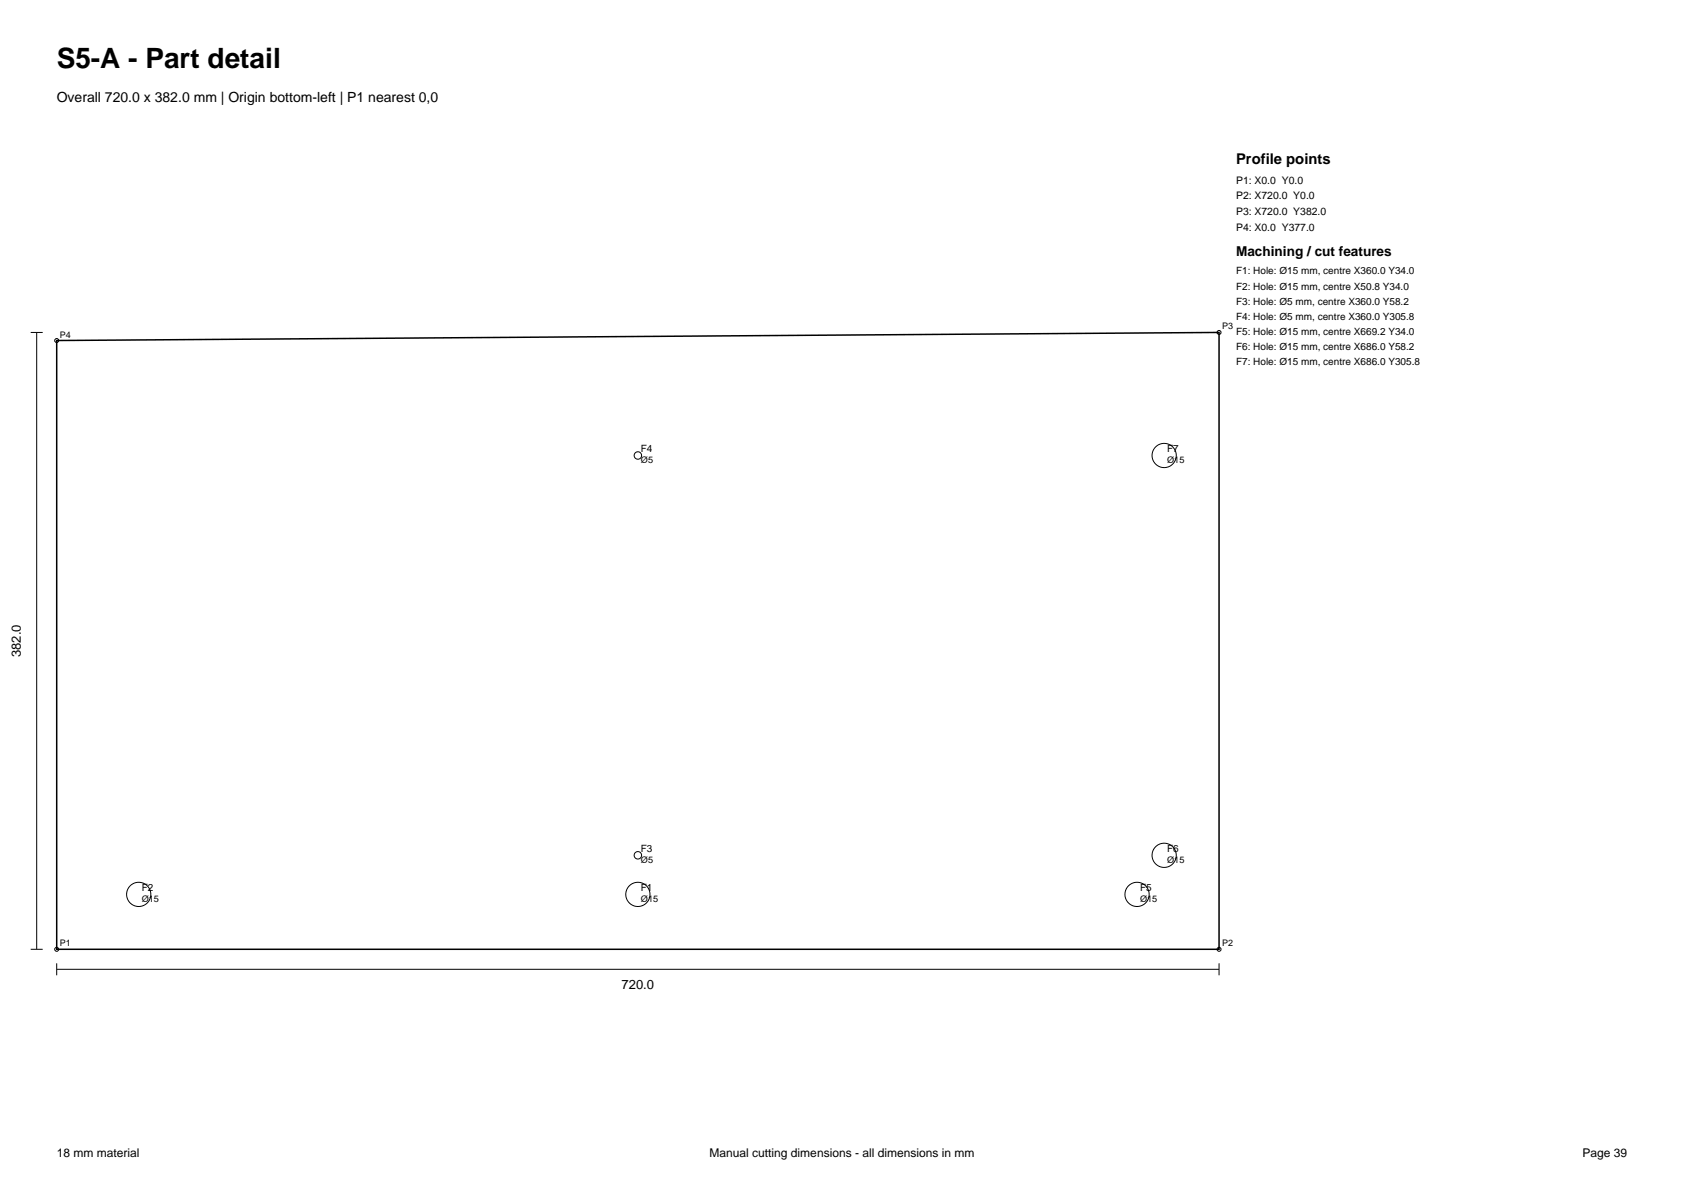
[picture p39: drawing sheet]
<svg xmlns="http://www.w3.org/2000/svg" width="297mm" height="210mm" viewBox="0 0 297 210" stroke-linecap="round" stroke-linejoin="round" font-family="sans-serif">
<defs><g id="words">
<text font-size="4.9" x="10" y="12">S5-A - Part detail</text>
<text font-size="2.6" x="218" y="29">Profile points</text>
<text font-size="2.5" x="10" y="18">Overall 720.0 x 382.0 mm | Origin bottom-left | P1 nearest 0,0</text>
<text font-size="2.4" x="218" y="45.2">Machining / cut features</text>
<g font-size="2.3">
<text x="3.7" y="115.9" transform="rotate(-90 3.7 115.9)">382.0</text>
<text x="109.6" y="174.4">720.0</text>
</g>
<g font-size="2.1">
<text x="10" y="204">18 mm material</text>
<text x="125.2" y="204">Manual cutting dimensions - all dimensions in mm</text>
<text x="279.1" y="204">Page 39</text>
</g>
<g font-size="1.8">
<text x="218" y="32.4">P1: X0.0 Y0.0</text>
<text x="218" y="35.1">P2: X720.0 Y0.0</text>
<text x="218" y="37.9">P3: X720.0 Y382.0</text>
<text x="218" y="40.7">P4: X0.0 Y377.0</text>
<text x="218" y="48.4">F1: Hole: Ø15 mm, centre X360.0 Y34.0</text>
<text x="218" y="51.1">F2: Hole: Ø15 mm, centre X50.8 Y34.0</text>
<text x="218" y="53.7">F3: Hole: Ø5 mm, centre X360.0 Y58.2</text>
<text x="218" y="56.3">F4: Hole: Ø5 mm, centre X360.0 Y305.8</text>
<text x="218" y="59">F5: Hole: Ø15 mm, centre X669.2 Y34.0</text>
<text x="218" y="61.6">F6: Hole: Ø15 mm, centre X686.0 Y58.2</text>
<text x="218" y="64.3">F7: Hole: Ø15 mm, centre X686.0 Y305.8</text>
<text x="113" y="79.8">F4</text>
<text x="205.8" y="79.7">F7</text>
<text x="113" y="150.3">F3</text>
<text x="205.8" y="150.2">F6</text>
<text x="25" y="157.1">F2</text>
<text x="113" y="157.1">F1</text>
<text x="201.1" y="157.1">F5</text>
</g>
<g font-size="1.6">
<text x="10.5" y="59.5">P4</text>
<text x="215.5" y="58.1">P3</text>
<text x="113" y="81.7">Ø5</text>
<text x="205.8" y="81.6">Ø15</text>
<text x="113" y="152.2">Ø5</text>
<text x="205.8" y="152.1">Ø15</text>
<text x="25" y="159">Ø15</text>
<text x="113" y="159">Ø15</text>
<text x="201.1" y="159">Ø15</text>
<text x="10.5" y="166.9">P1</text>
<text x="215.5" y="166.9">P2</text>
</g>
</g></defs>
<path d="M10 60l205-1.4v108.8h-205z" fill="none" stroke="#000" stroke-width=".26"/>
<g fill="none" stroke="#000" stroke-width=".18">
<path d="M5.4 58.6h2.1M6.5 58.6v108.8M5.4 167.4h2.1M10 170.9h205M10 169.9v2.1M215 169.9v2.1"/>
<circle cx="215" cy="58.6" r=".35"/>
<circle cx="10" cy="60" r=".35"/>
<circle cx="112.5" cy="80.3" r=".65"/>
<circle cx="205.3" cy="80.3" r="2.14"/>
<circle cx="24.5" cy="157.7" r="2.14"/>
<circle cx="112.5" cy="150.8" r=".65"/>
<circle cx="112.5" cy="157.7" r="2.14"/>
<circle cx="200.5" cy="157.7" r="2.14"/>
<circle cx="205.3" cy="150.8" r="2.14"/>
<circle cx="10" cy="167.4" r=".35"/>
<circle cx="215" cy="167.4" r=".35"/>
</g>
<use href="#words"/>
</svg>
